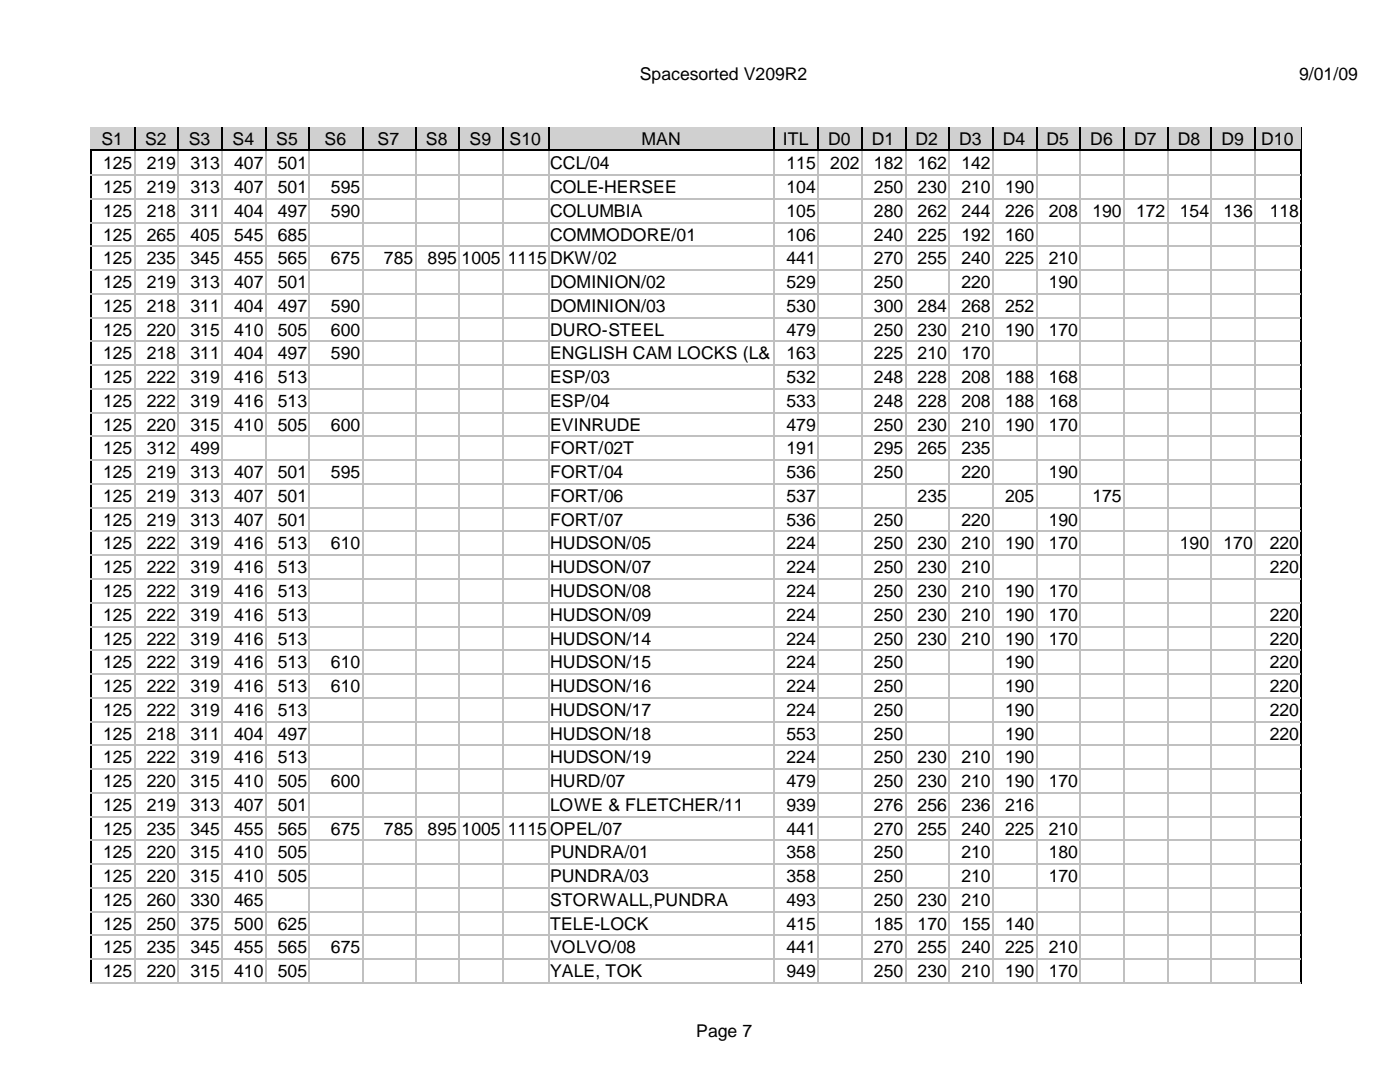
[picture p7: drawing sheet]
<svg xmlns="http://www.w3.org/2000/svg" width="279mm" height="216mm" viewBox="0 0 279 216" stroke-linecap="round" stroke-linejoin="round" font-family="sans-serif">
<defs><g id="words">
<g font-size="3.5">
<text x="127.7" y="16">Spacesorted V209R2</text>
<text x="259.2" y="16">9/01/09</text>
<text x="20.2" y="29">S1</text>
<text x="29" y="29">S2</text>
<text x="37.7" y="29">S3</text>
<text x="46.4" y="29">S4</text>
<text x="55.1" y="29">S5</text>
<text x="64.8" y="29">S6</text>
<text x="75.4" y="29">S7</text>
<text x="85" y="29">S8</text>
<text x="93.7" y="29">S9</text>
<text x="101.7" y="29">S10</text>
<text x="128" y="29">MAN</text>
<text x="156.2" y="29">ITL</text>
<text x="165.3" y="29">D0</text>
<text x="174" y="29">D1</text>
<text x="182.7" y="29">D2</text>
<text x="191.4" y="29">D3</text>
<text x="200.2" y="29">D4</text>
<text x="208.9" y="29">D5</text>
<text x="217.6" y="29">D6</text>
<text x="226.3" y="29">D7</text>
<text x="235" y="29">D8</text>
<text x="243.8" y="29">D9</text>
<text x="251.7" y="29">D10</text>
<text x="20.6" y="33.8">125</text>
<text x="29.3" y="33.8">219</text>
<text x="38" y="33.8">313</text>
<text x="46.7" y="33.8">407</text>
<text x="55.5" y="33.8">501</text>
<text x="109.8" y="33.8">CCL/04</text>
<text x="157" y="33.8">115</text>
<text x="165.7" y="33.8">202</text>
<text x="174.4" y="33.8">182</text>
<text x="183.1" y="33.8">162</text>
<text x="191.9" y="33.8">142</text>
<text x="20.6" y="38.5">125</text>
<text x="29.3" y="38.5">219</text>
<text x="38" y="38.5">313</text>
<text x="46.7" y="38.5">407</text>
<text x="55.5" y="38.5">501</text>
<text x="66" y="38.5">595</text>
<text x="109.8" y="38.5">COLE-HERSEE</text>
<text x="157" y="38.5">104</text>
<text x="174.4" y="38.5">250</text>
<text x="183.1" y="38.5">230</text>
<text x="191.9" y="38.5">210</text>
<text x="200.6" y="38.5">190</text>
<text x="20.6" y="43.3">125</text>
<text x="29.3" y="43.3">218</text>
<text x="38" y="43.3">311</text>
<text x="46.7" y="43.3">404</text>
<text x="55.5" y="43.3">497</text>
<text x="66" y="43.3">590</text>
<text x="109.8" y="43.3">COLUMBIA</text>
<text x="157" y="43.3">105</text>
<text x="174.4" y="43.3">280</text>
<text x="183.1" y="43.3">262</text>
<text x="191.9" y="43.3">244</text>
<text x="200.6" y="43.3">226</text>
<text x="209.3" y="43.3">208</text>
<text x="218" y="43.3">190</text>
<text x="226.7" y="43.3">172</text>
<text x="235.5" y="43.3">154</text>
<text x="244.2" y="43.3">136</text>
<text x="253.4" y="43.3">118</text>
<text x="20.6" y="48">125</text>
<text x="20.6" y="52.7">125</text>
<text x="29.3" y="48">265</text>
<text x="29.3" y="52.7">235</text>
<text x="38" y="48">405</text>
<text x="38" y="52.7">345</text>
<text x="46.7" y="48">545</text>
<text x="46.7" y="52.7">455</text>
<text x="55.5" y="48">685</text>
<text x="55.5" y="52.7">565</text>
<text x="66" y="52.7">675</text>
<text x="76.6" y="52.7">785</text>
<text x="85.3" y="52.7">895</text>
<text x="92.1" y="52.7">1005</text>
<text x="101.3" y="52.7">1115</text>
<text x="109.8" y="48">COMMODORE/01</text>
<text x="109.8" y="52.7">DKW/02</text>
<text x="157" y="48">106</text>
<text x="157" y="52.7">441</text>
<text x="174.4" y="48">240</text>
<text x="174.4" y="52.7">270</text>
<text x="183.1" y="48">225</text>
<text x="183.1" y="52.7">255</text>
<text x="191.9" y="48">192</text>
<text x="191.9" y="52.7">240</text>
<text x="200.6" y="48">160</text>
<text x="200.6" y="52.7">225</text>
<text x="209.3" y="52.7">210</text>
<text x="20.6" y="57.5">125</text>
<text x="29.3" y="57.5">219</text>
<text x="38" y="57.5">313</text>
<text x="46.7" y="57.5">407</text>
<text x="55.5" y="57.5">501</text>
<text x="109.8" y="57.5">DOMINION/02</text>
<text x="157" y="57.5">529</text>
<text x="174.4" y="57.5">250</text>
<text x="191.9" y="57.5">220</text>
<text x="209.3" y="57.5">190</text>
<text x="20.6" y="62.2">125</text>
<text x="29.3" y="62.2">218</text>
<text x="38" y="62.2">311</text>
<text x="46.7" y="62.2">404</text>
<text x="55.5" y="62.2">497</text>
<text x="66" y="62.2">590</text>
<text x="109.8" y="62.2">DOMINION/03</text>
<text x="157" y="62.2">530</text>
<text x="174.4" y="62.2">300</text>
<text x="183.1" y="62.2">284</text>
<text x="191.9" y="62.2">268</text>
<text x="200.6" y="62.2">252</text>
<text x="20.6" y="67">125</text>
<text x="20.6" y="71.7">125</text>
<text x="29.3" y="67">220</text>
<text x="29.3" y="71.7">218</text>
<text x="38" y="67">315</text>
<text x="38" y="71.7">311</text>
<text x="46.7" y="67">410</text>
<text x="46.7" y="71.7">404</text>
<text x="55.5" y="67">505</text>
<text x="55.5" y="71.7">497</text>
<text x="66" y="67">600</text>
<text x="66" y="71.7">590</text>
<text x="109.8" y="67">DURO-STEEL</text>
<text x="109.8" y="71.7">ENGLISH CAM LOCKS (L&amp;</text>
<text x="157" y="67">479</text>
<text x="157" y="71.7">163</text>
<text x="174.4" y="67">250</text>
<text x="174.4" y="71.7">225</text>
<text x="183.1" y="67">230</text>
<text x="183.1" y="71.7">210</text>
<text x="191.9" y="67">210</text>
<text x="191.9" y="71.7">170</text>
<text x="200.6" y="67">190</text>
<text x="209.3" y="67">170</text>
<text x="20.6" y="76.5">125</text>
<text x="29.3" y="76.5">222</text>
<text x="38" y="76.5">319</text>
<text x="46.7" y="76.5">416</text>
<text x="55.5" y="76.5">513</text>
<text x="109.8" y="76.5">ESP/03</text>
<text x="157" y="76.5">532</text>
<text x="174.4" y="76.5">248</text>
<text x="183.1" y="76.5">228</text>
<text x="191.9" y="76.5">208</text>
<text x="200.6" y="76.5">188</text>
<text x="209.3" y="76.5">168</text>
<text x="20.6" y="81.2">125</text>
<text x="29.3" y="81.2">222</text>
<text x="38" y="81.2">319</text>
<text x="46.7" y="81.2">416</text>
<text x="55.5" y="81.2">513</text>
<text x="109.8" y="81.2">ESP/04</text>
<text x="157" y="81.2">533</text>
<text x="174.4" y="81.2">248</text>
<text x="183.1" y="81.2">228</text>
<text x="191.9" y="81.2">208</text>
<text x="200.6" y="81.2">188</text>
<text x="209.3" y="81.2">168</text>
<text x="20.6" y="85.9">125</text>
<text x="29.3" y="85.9">220</text>
<text x="38" y="85.9">315</text>
<text x="46.7" y="85.9">410</text>
<text x="55.5" y="85.9">505</text>
<text x="66" y="85.9">600</text>
<text x="109.8" y="85.9">EVINRUDE</text>
<text x="157" y="85.9">479</text>
<text x="174.4" y="85.9">250</text>
<text x="183.1" y="85.9">230</text>
<text x="191.9" y="85.9">210</text>
<text x="200.6" y="85.9">190</text>
<text x="209.3" y="85.9">170</text>
<text x="20.6" y="90.7">125</text>
<text x="20.6" y="95.4">125</text>
<text x="29.3" y="90.7">312</text>
<text x="29.3" y="95.4">219</text>
<text x="38" y="90.7">499</text>
<text x="38" y="95.4">313</text>
<text x="46.7" y="95.4">407</text>
<text x="55.5" y="95.4">501</text>
<text x="66" y="95.4">595</text>
<text x="109.8" y="90.7">FORT/02T</text>
<text x="109.8" y="95.4">FORT/04</text>
<text x="157" y="90.7">191</text>
<text x="157" y="95.4">536</text>
<text x="174.4" y="90.7">295</text>
<text x="174.4" y="95.4">250</text>
<text x="183.1" y="90.7">265</text>
<text x="191.9" y="90.7">235</text>
<text x="191.9" y="95.4">220</text>
<text x="209.3" y="95.4">190</text>
<text x="20.6" y="100.2">125</text>
<text x="29.3" y="100.2">219</text>
<text x="38" y="100.2">313</text>
<text x="46.7" y="100.2">407</text>
<text x="55.5" y="100.2">501</text>
<text x="109.8" y="100.2">FORT/06</text>
<text x="157" y="100.2">537</text>
<text x="183.1" y="100.2">235</text>
<text x="200.6" y="100.2">205</text>
<text x="218" y="100.2">175</text>
<text x="20.6" y="104.9">125</text>
<text x="29.3" y="104.9">219</text>
<text x="38" y="104.9">313</text>
<text x="46.7" y="104.9">407</text>
<text x="55.5" y="104.9">501</text>
<text x="109.8" y="104.9">FORT/07</text>
<text x="157" y="104.9">536</text>
<text x="174.4" y="104.9">250</text>
<text x="191.9" y="104.9">220</text>
<text x="209.3" y="104.9">190</text>
<text x="20.6" y="109.6">125</text>
<text x="29.3" y="109.6">222</text>
<text x="38" y="109.6">319</text>
<text x="46.7" y="109.6">416</text>
<text x="55.5" y="109.6">513</text>
<text x="66" y="109.6">610</text>
<text x="109.8" y="109.6">HUDSON/05</text>
<text x="157" y="109.6">224</text>
<text x="174.4" y="109.6">250</text>
<text x="183.1" y="109.6">230</text>
<text x="191.9" y="109.6">210</text>
<text x="200.6" y="109.6">190</text>
<text x="209.3" y="109.6">170</text>
<text x="235.5" y="109.6">190</text>
<text x="244.2" y="109.6">170</text>
<text x="253.4" y="109.6">220</text>
<text x="20.6" y="114.4">125</text>
<text x="20.6" y="119.1">125</text>
<text x="29.3" y="114.4">222</text>
<text x="29.3" y="119.1">222</text>
<text x="38" y="114.4">319</text>
<text x="38" y="119.1">319</text>
<text x="46.7" y="114.4">416</text>
<text x="46.7" y="119.1">416</text>
<text x="55.5" y="114.4">513</text>
<text x="55.5" y="119.1">513</text>
<text x="109.8" y="114.4">HUDSON/07</text>
<text x="109.8" y="119.1">HUDSON/08</text>
<text x="157" y="114.4">224</text>
<text x="157" y="119.1">224</text>
<text x="174.4" y="114.4">250</text>
<text x="174.4" y="119.1">250</text>
<text x="183.1" y="114.4">230</text>
<text x="183.1" y="119.1">230</text>
<text x="191.9" y="114.4">210</text>
<text x="191.9" y="119.1">210</text>
<text x="200.6" y="119.1">190</text>
<text x="209.3" y="119.1">170</text>
<text x="253.4" y="114.4">220</text>
<text x="20.6" y="123.9">125</text>
<text x="29.3" y="123.9">222</text>
<text x="38" y="123.9">319</text>
<text x="46.7" y="123.9">416</text>
<text x="55.5" y="123.9">513</text>
<text x="109.8" y="123.9">HUDSON/09</text>
<text x="157" y="123.9">224</text>
<text x="174.4" y="123.9">250</text>
<text x="183.1" y="123.9">230</text>
<text x="191.9" y="123.9">210</text>
<text x="200.6" y="123.9">190</text>
<text x="209.3" y="123.9">170</text>
<text x="253.4" y="123.9">220</text>
<text x="20.6" y="128.6">125</text>
<text x="29.3" y="128.6">222</text>
<text x="38" y="128.6">319</text>
<text x="46.7" y="128.6">416</text>
<text x="55.5" y="128.6">513</text>
<text x="109.8" y="128.6">HUDSON/14</text>
<text x="157" y="128.6">224</text>
<text x="174.4" y="128.6">250</text>
<text x="183.1" y="128.6">230</text>
<text x="191.9" y="128.6">210</text>
<text x="200.6" y="128.6">190</text>
<text x="209.3" y="128.6">170</text>
<text x="253.4" y="128.6">220</text>
<text x="20.6" y="133.3">125</text>
<text x="29.3" y="133.3">222</text>
<text x="38" y="133.3">319</text>
<text x="46.7" y="133.3">416</text>
<text x="55.5" y="133.3">513</text>
<text x="66" y="133.3">610</text>
<text x="109.8" y="133.3">HUDSON/15</text>
<text x="157" y="133.3">224</text>
<text x="174.4" y="133.3">250</text>
<text x="200.6" y="133.3">190</text>
<text x="253.4" y="133.3">220</text>
<text x="20.6" y="138.1">125</text>
<text x="20.6" y="142.8">125</text>
<text x="29.3" y="138.1">222</text>
<text x="29.3" y="142.8">222</text>
<text x="38" y="138.1">319</text>
<text x="38" y="142.8">319</text>
<text x="46.7" y="138.1">416</text>
<text x="46.7" y="142.8">416</text>
<text x="55.5" y="138.1">513</text>
<text x="55.5" y="142.8">513</text>
<text x="66" y="138.1">610</text>
<text x="109.8" y="138.1">HUDSON/16</text>
<text x="109.8" y="142.8">HUDSON/17</text>
<text x="157" y="138.1">224</text>
<text x="157" y="142.8">224</text>
<text x="174.4" y="138.1">250</text>
<text x="174.4" y="142.8">250</text>
<text x="200.6" y="138.1">190</text>
<text x="200.6" y="142.8">190</text>
<text x="253.4" y="138.1">220</text>
<text x="253.4" y="142.8">220</text>
<text x="20.6" y="147.6">125</text>
<text x="29.3" y="147.6">218</text>
<text x="38" y="147.6">311</text>
<text x="46.7" y="147.6">404</text>
<text x="55.5" y="147.6">497</text>
<text x="109.8" y="147.6">HUDSON/18</text>
<text x="157" y="147.6">553</text>
<text x="174.4" y="147.6">250</text>
<text x="200.6" y="147.6">190</text>
<text x="253.4" y="147.6">220</text>
<text x="20.6" y="152.3">125</text>
<text x="29.3" y="152.3">222</text>
<text x="38" y="152.3">319</text>
<text x="46.7" y="152.3">416</text>
<text x="55.5" y="152.3">513</text>
<text x="109.8" y="152.3">HUDSON/19</text>
<text x="157" y="152.3">224</text>
<text x="174.4" y="152.3">250</text>
<text x="183.1" y="152.3">230</text>
<text x="191.9" y="152.3">210</text>
<text x="200.6" y="152.3">190</text>
<text x="20.6" y="157.1">125</text>
<text x="20.6" y="161.8">125</text>
<text x="29.3" y="157.1">220</text>
<text x="29.3" y="161.8">219</text>
<text x="38" y="157.1">315</text>
<text x="38" y="161.8">313</text>
<text x="46.7" y="157.1">410</text>
<text x="46.7" y="161.8">407</text>
<text x="55.5" y="157.1">505</text>
<text x="55.5" y="161.8">501</text>
<text x="66" y="157.1">600</text>
<text x="109.8" y="157.1">HURD/07</text>
<text x="109.8" y="161.8">LOWE &amp; FLETCHER/11</text>
<text x="157" y="157.1">479</text>
<text x="157" y="161.8">939</text>
<text x="174.4" y="157.1">250</text>
<text x="174.4" y="161.8">276</text>
<text x="183.1" y="157.1">230</text>
<text x="183.1" y="161.8">256</text>
<text x="191.9" y="157.1">210</text>
<text x="191.9" y="161.8">236</text>
<text x="200.6" y="157.1">190</text>
<text x="200.6" y="161.8">216</text>
<text x="209.3" y="157.1">170</text>
<text x="20.6" y="166.5">125</text>
<text x="29.3" y="166.5">235</text>
<text x="38" y="166.5">345</text>
<text x="46.7" y="166.5">455</text>
<text x="55.5" y="166.5">565</text>
<text x="66" y="166.5">675</text>
<text x="76.6" y="166.5">785</text>
<text x="85.3" y="166.5">895</text>
<text x="92.1" y="166.5">1005</text>
<text x="101.3" y="166.5">1115</text>
<text x="109.8" y="166.5">OPEL/07</text>
<text x="157" y="166.5">441</text>
<text x="174.4" y="166.5">270</text>
<text x="183.1" y="166.5">255</text>
<text x="191.9" y="166.5">240</text>
<text x="200.6" y="166.5">225</text>
<text x="209.3" y="166.5">210</text>
<text x="20.6" y="171.3">125</text>
<text x="29.3" y="171.3">220</text>
<text x="38" y="171.3">315</text>
<text x="46.7" y="171.3">410</text>
<text x="55.5" y="171.3">505</text>
<text x="109.8" y="171.3">PUNDRA/01</text>
<text x="157" y="171.3">358</text>
<text x="174.4" y="171.3">250</text>
<text x="191.9" y="171.3">210</text>
<text x="209.3" y="171.3">180</text>
<text x="20.6" y="176">125</text>
<text x="29.3" y="176">220</text>
<text x="38" y="176">315</text>
<text x="46.7" y="176">410</text>
<text x="55.5" y="176">505</text>
<text x="109.8" y="176">PUNDRA/03</text>
<text x="157" y="176">358</text>
<text x="174.4" y="176">250</text>
<text x="191.9" y="176">210</text>
<text x="209.3" y="176">170</text>
<text x="20.6" y="180.8">125</text>
<text x="20.6" y="185.5">125</text>
<text x="29.3" y="180.8">260</text>
<text x="29.3" y="185.5">250</text>
<text x="38" y="180.8">330</text>
<text x="38" y="185.5">375</text>
<text x="46.7" y="180.8">465</text>
<text x="46.7" y="185.5">500</text>
<text x="55.5" y="185.5">625</text>
<text x="109.8" y="180.8">STORWALL,PUNDRA</text>
<text x="109.8" y="185.5">TELE-LOCK</text>
<text x="157" y="180.8">493</text>
<text x="157" y="185.5">415</text>
<text x="174.4" y="180.8">250</text>
<text x="174.4" y="185.5">185</text>
<text x="183.1" y="180.8">230</text>
<text x="183.1" y="185.5">170</text>
<text x="191.9" y="180.8">210</text>
<text x="191.9" y="185.5">155</text>
<text x="200.6" y="185.5">140</text>
<text x="20.6" y="190.2">125</text>
<text x="29.3" y="190.2">235</text>
<text x="38" y="190.2">345</text>
<text x="46.7" y="190.2">455</text>
<text x="55.5" y="190.2">565</text>
<text x="66" y="190.2">675</text>
<text x="109.8" y="190.2">VOLVO/08</text>
<text x="157" y="190.2">441</text>
<text x="174.4" y="190.2">270</text>
<text x="183.1" y="190.2">255</text>
<text x="191.9" y="190.2">240</text>
<text x="200.6" y="190.2">225</text>
<text x="209.3" y="190.2">210</text>
<text x="20.6" y="195">125</text>
<text x="29.3" y="195">220</text>
<text x="38" y="195">315</text>
<text x="46.7" y="195">410</text>
<text x="55.5" y="195">505</text>
<text x="109.8" y="195">YALE, TOK</text>
<text x="157" y="195">949</text>
<text x="174.4" y="195">250</text>
<text x="183.1" y="195">230</text>
<text x="191.9" y="195">210</text>
<text x="200.6" y="195">190</text>
<text x="209.3" y="195">170</text>
<text x="138.9" y="206.8">Page 7</text>
</g>
</g></defs>
<path d="M18 25.4h241.8M18.2 25.3v171M259.7 25.3v171M18 196.1h241.8" fill="none" stroke="#000" stroke-width=".25"/>
<g fill="#d4d0c8">
<path d="M18.1 25.3h8.7v4.8h-8.7z"/>
<path d="M26.8 25.3h8.7v4.8h-8.7z"/>
<path d="M35.6 25.3h8.6v4.8h-8.6z"/>
<path d="M44.3 25.3h8.6v4.8h-8.6z"/>
<path d="M53 25.3h8.6v4.8h-8.6z"/>
<path d="M61.7 25.3h10.5v4.8h-10.5z"/>
<path d="M72.2 25.3h10.6v4.8h-10.6z"/>
<path d="M82.8 25.3h8.7v4.8h-8.7z"/>
<path d="M91.5 25.3h8.7v4.8h-8.7z"/>
<path d="M100.2 25.3h9.3v4.8h-9.3z"/>
<path d="M109.6 25.3h44.8v4.8h-44.8z"/>
<path d="M154.4 25.3h8.8v4.8h-8.8z"/>
<path d="M163.2 25.3h8.7v4.8h-8.7z"/>
<path d="M171.9 25.3h8.7v4.8h-8.7z"/>
<path d="M180.6 25.3h8.7v4.8h-8.7z"/>
<path d="M189.3 25.3h8.7v4.8h-8.7z"/>
<path d="M198 25.3h8.8v4.8h-8.8z"/>
<path d="M206.8 25.3h8.7v4.8h-8.7z"/>
<path d="M215.5 25.3h8.7v4.8h-8.7z"/>
<path d="M224.2 25.3h8.7v4.8h-8.7z"/>
<path d="M232.9 25.3h8.7v4.8h-8.7z"/>
<path d="M241.6 25.3h8.8v4.8h-8.8z"/>
<path d="M250.4 25.3h9.2v4.8h-9.2z"/>
</g>
<g fill="none" stroke="#c0c0c0" stroke-width=".25">
<path d="M18 34.9h241.6M18 39.7h241.6M26.9 30.1v165.9M35.6 30.1v165.9M44.3 30.1v165.9M53 30.1v165.9M61.8 30.1v165.9M72.3 30.1v165.9M82.9 30.1v165.9M91.7 30.1v165.9M100.4 30.1v165.9M109.6 30.1v165.9"/>
<path d="M154.6 30.1v165.9M163.3 30.1v165.9M172 30.1v165.9M180.7 30.1v165.9M189.4 30.1v165.9M198.2 30.1v165.9M206.9 30.1v165.9M215.6 30.1v165.9M224.3 30.1v165.9M233 30.1v165.9M241.8 30.1v165.9M250.5 30.1v165.9"/>
<path d="M18 44.4h241.6M18 49.1h241.6M18 53.9h241.6M18 58.6h241.6M18 63.4h241.6M18 68.1h241.6M18 72.9h241.6M18 77.6h241.6M18 82.3h241.6M18 87.1h241.6M18 91.8h241.6M18 96.6h241.6"/>
<path d="M18 101.3h241.6M18 106h241.6M18 110.8h241.6M18 115.5h241.6M18 120.3h241.6M18 125h241.6M18 129.8h241.6M18 134.5h241.6M18 139.2h241.6M18 144h241.6M18 148.7h241.6M18 153.5h241.6"/>
<path d="M18 158.2h241.6M18 162.9h241.6M18 167.7h241.6M18 172.4h241.6M18 177.2h241.6M18 181.9h241.6M18 186.6h241.6M18 191.4h241.6M18 196.1h241.6"/>
</g>
<g fill="none" stroke="#000" stroke-width=".25">
<path d="M18 29.9h241.6M26.9 25.3v4.8M35.6 25.3v4.8M44.3 25.3v4.8M53 25.3v4.8M61.8 25.3v4.8M72.3 25.3v4.8M82.9 25.3v4.8M91.7 25.3v4.8M100.4 25.3v4.8M109.6 25.3v4.8M154.6 25.3v4.8"/>
<path d="M163.3 25.3v4.8M172 25.3v4.8M180.7 25.3v4.8M189.4 25.3v4.8M198.2 25.3v4.8M206.9 25.3v4.8M215.6 25.3v4.8M224.3 25.3v4.8M233 25.3v4.8M241.8 25.3v4.8M250.5 25.3v4.8"/>
</g>
<use href="#words"/>
</svg>
